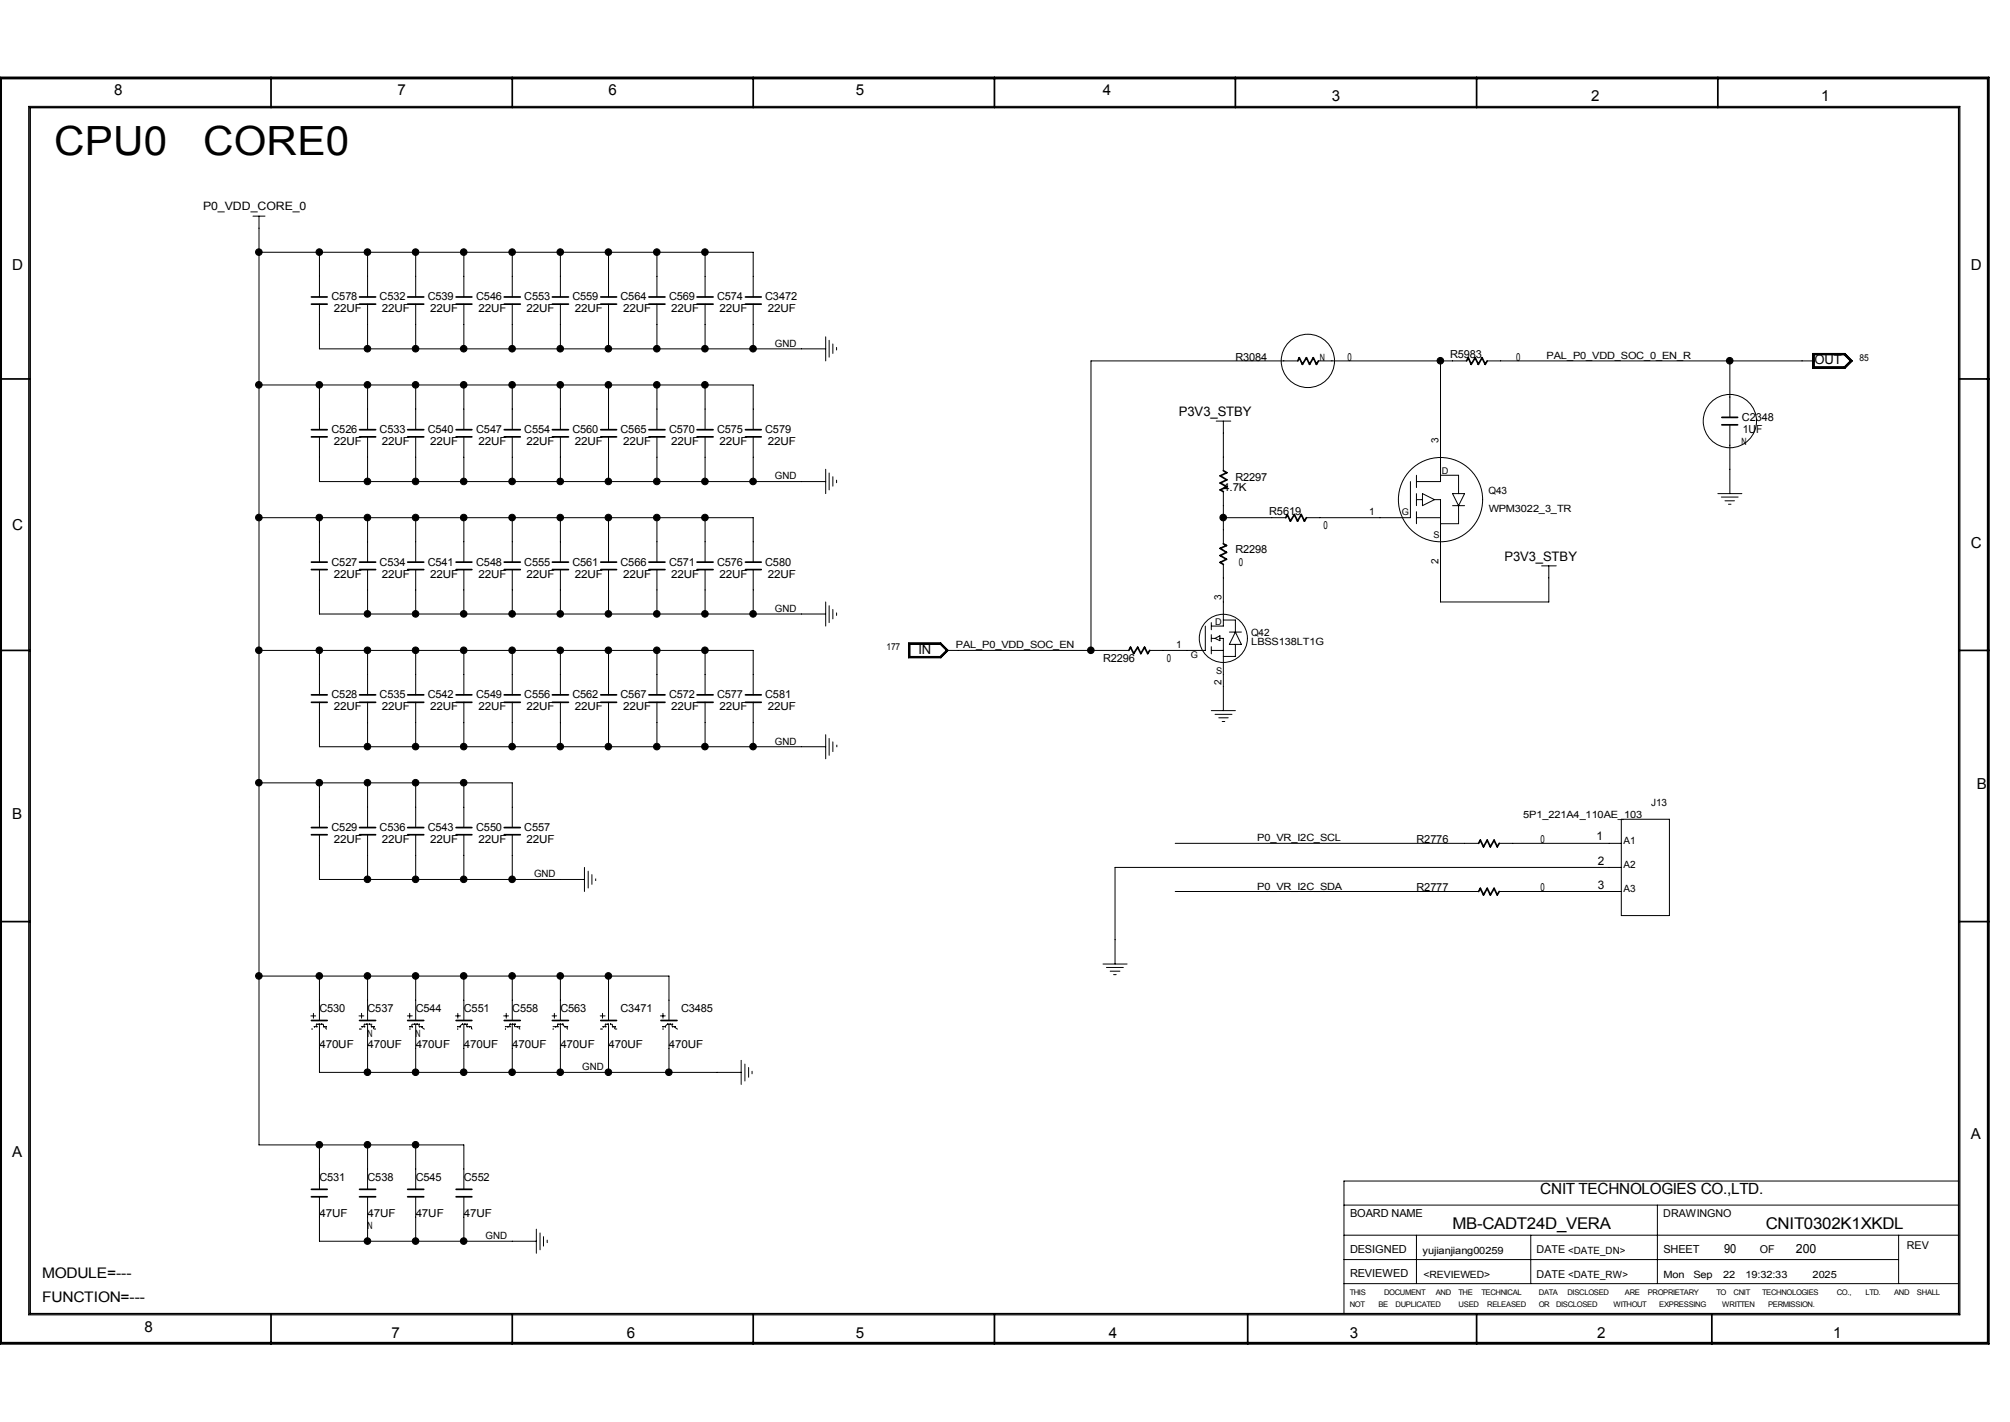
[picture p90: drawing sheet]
<svg xmlns="http://www.w3.org/2000/svg" width="297mm" height="210mm" viewBox="0 0 297 210" stroke-linecap="round" stroke-linejoin="round" font-family="sans-serif">
<defs><g id="words">
<g font-size="5.9">
<text x="8" y="22.9">CPU0</text>
<text x="30" y="22.9">CORE0</text>
</g>
<g font-size="2.4">
<text x="214.6" y="181.5">MB-CADT24D_VERA</text>
<text x="260.9" y="181.5">CNIT0302K1XKDL</text>
</g>
<text font-size="2.3" x="227.6" y="176.3">CNIT TECHNOLOGIES CO.,LTD.</text>
<g font-size="2.2">
<text x="16.9" y="14.1">8</text>
<text x="58.8" y="14.1">7</text>
<text x="89.9" y="14.1">6</text>
<text x="126.4" y="14.1">5</text>
<text x="163" y="14.1">4</text>
<text x="196.8" y="15">3</text>
<text x="235.1" y="15">2</text>
<text x="269.1" y="15">1</text>
<text x="1.8" y="39.9">D</text>
<text x="291.2" y="39.9">D</text>
<text x="1.8" y="78.2">C</text>
<text x="291.2" y="80.9">C</text>
<text x="292.1" y="116.5">B</text>
<text x="1.8" y="121">B</text>
<text x="1.8" y="170.8">A</text>
<text x="291.2" y="168.2">A</text>
<text x="6.2" y="188.7">MODULE=---</text>
<text x="6.2" y="192.2">FUNCTION=---</text>
<text x="21.3" y="196.6">8</text>
<text x="57.9" y="197.5">7</text>
<text x="92.6" y="197.5">6</text>
<text x="126.4" y="197.5">5</text>
<text x="163.9" y="197.5">4</text>
<text x="199.5" y="197.5">3</text>
<text x="236" y="197.5">2</text>
<text x="270.9" y="197.5">1</text>
</g>
<g font-size="1.9">
<text x="268.1" y="53.8">OUT</text>
<text x="174.2" y="61.4">P3V3_STBY</text>
<text x="222.3" y="82.8">P3V3_STBY</text>
<text x="135.7" y="96.5">IN</text>
<text x="254.7" y="185">90</text>
<text x="265.4" y="185">200</text>
</g>
<g font-size="1.7">
<text x="30" y="31">P0_VDD_CORE_0</text>
<text x="235.9" y="124.1">1</text>
<text x="236.1" y="127.7">2</text>
<text x="236.1" y="131.2">3</text>
</g>
<g font-size="1.6">
<text x="49" y="44.3">C578</text>
<text x="49.3" y="46.1">22UF</text>
<text x="56.1" y="44.3">C532</text>
<text x="56.4" y="46.1">22UF</text>
<text x="63.2" y="44.3">C539</text>
<text x="63.6" y="46.1">22UF</text>
<text x="70.4" y="44.3">C546</text>
<text x="70.7" y="46.1">22UF</text>
<text x="77.5" y="44.3">C553</text>
<text x="77.8" y="46.1">22UF</text>
<text x="84.6" y="44.3">C559</text>
<text x="85" y="46.1">22UF</text>
<text x="91.7" y="44.3">C564</text>
<text x="92.1" y="46.1">22UF</text>
<text x="98.9" y="44.3">C569</text>
<text x="99.2" y="46.1">22UF</text>
<text x="106" y="44.3">C574</text>
<text x="106.3" y="46.1">22UF</text>
<text x="113.1" y="44.3">C3472</text>
<text x="113.4" y="46.1">22UF</text>
<text x="182.5" y="53.2">R3084</text>
<text x="199.1" y="53.2">0</text>
<text x="214.3" y="52.9">R5983</text>
<text x="224" y="53.2">0</text>
<text x="49" y="63.9">C526</text>
<text x="49.3" y="65.7">22UF</text>
<text x="56.1" y="63.9">C533</text>
<text x="56.4" y="65.7">22UF</text>
<text x="63.2" y="63.9">C540</text>
<text x="63.6" y="65.7">22UF</text>
<text x="70.4" y="63.9">C547</text>
<text x="70.7" y="65.7">22UF</text>
<text x="77.5" y="63.9">C554</text>
<text x="77.8" y="65.7">22UF</text>
<text x="84.6" y="63.9">C560</text>
<text x="85" y="65.7">22UF</text>
<text x="91.7" y="63.9">C565</text>
<text x="92.1" y="65.7">22UF</text>
<text x="98.9" y="63.9">C570</text>
<text x="99.2" y="65.7">22UF</text>
<text x="106" y="63.9">C575</text>
<text x="106.3" y="65.7">22UF</text>
<text x="113.1" y="63.9">C579</text>
<text x="113.4" y="65.7">22UF</text>
<text x="257.4" y="62.1">C2348</text>
<text x="257.5" y="63.9">1UF</text>
<text x="182.5" y="71.1">R2297</text>
<text x="180.7" y="72.5">4.7K</text>
<text x="187.5" y="76">R5619</text>
<text x="49" y="83.5">C527</text>
<text x="56.1" y="83.5">C534</text>
<text x="63.2" y="83.5">C541</text>
<text x="70.4" y="83.5">C548</text>
<text x="77.5" y="83.5">C555</text>
<text x="84.6" y="83.5">C561</text>
<text x="91.7" y="83.5">C566</text>
<text x="98.9" y="83.5">C571</text>
<text x="106" y="83.5">C576</text>
<text x="113.1" y="83.5">C580</text>
<text x="182.5" y="81.7">R2298</text>
<text x="183.1" y="83.5">0</text>
<text x="195.6" y="78.2">0</text>
<text x="49.3" y="85.3">22UF</text>
<text x="56.4" y="85.3">22UF</text>
<text x="63.6" y="85.3">22UF</text>
<text x="70.7" y="85.3">22UF</text>
<text x="77.8" y="85.3">22UF</text>
<text x="85" y="85.3">22UF</text>
<text x="92.1" y="85.3">22UF</text>
<text x="99.2" y="85.3">22UF</text>
<text x="106.3" y="85.3">22UF</text>
<text x="113.4" y="85.3">22UF</text>
<text x="163" y="97.8">R2296</text>
<text x="172.4" y="97.8">0</text>
<text x="49" y="103.1">C528</text>
<text x="49.3" y="104.9">22UF</text>
<text x="56.1" y="103.1">C535</text>
<text x="56.4" y="104.9">22UF</text>
<text x="63.2" y="103.1">C542</text>
<text x="63.6" y="104.9">22UF</text>
<text x="70.4" y="103.1">C549</text>
<text x="70.7" y="104.9">22UF</text>
<text x="77.5" y="103.1">C556</text>
<text x="77.8" y="104.9">22UF</text>
<text x="84.6" y="103.1">C562</text>
<text x="85" y="104.9">22UF</text>
<text x="91.7" y="103.1">C567</text>
<text x="92.1" y="104.9">22UF</text>
<text x="98.9" y="103.1">C572</text>
<text x="99.2" y="104.9">22UF</text>
<text x="106" y="103.1">C577</text>
<text x="106.3" y="104.9">22UF</text>
<text x="113.1" y="103.1">C581</text>
<text x="113.4" y="104.9">22UF</text>
<text x="49" y="122.7">C529</text>
<text x="49.3" y="124.5">22UF</text>
<text x="56.1" y="122.7">C536</text>
<text x="56.4" y="124.5">22UF</text>
<text x="63.2" y="122.7">C543</text>
<text x="63.6" y="124.5">22UF</text>
<text x="70.4" y="122.7">C550</text>
<text x="70.7" y="124.5">22UF</text>
<text x="77.5" y="122.7">C557</text>
<text x="77.8" y="124.5">22UF</text>
<text x="209.3" y="124.5">R2776</text>
<text x="227.6" y="124.5">0</text>
<text x="209.3" y="131.6">R2777</text>
<text x="227.6" y="131.6">0</text>
<text x="47.2" y="149.4">C530</text>
<text x="54.3" y="149.4">C537</text>
<text x="61.4" y="149.4">C544</text>
<text x="68.5" y="149.4">C551</text>
<text x="75.7" y="149.4">C558</text>
<text x="82.8" y="149.4">C563</text>
<text x="91.7" y="149.4">C3471</text>
<text x="100.6" y="149.4">C3485</text>
<text x="47.2" y="154.8">470UF</text>
<text x="54.3" y="154.8">470UF</text>
<text x="61.4" y="154.8">470UF</text>
<text x="68.5" y="154.8">470UF</text>
<text x="75.7" y="154.8">470UF</text>
<text x="82.8" y="154.8">470UF</text>
<text x="89.9" y="154.8">470UF</text>
<text x="98.8" y="154.8">470UF</text>
<text x="47.2" y="179.7">47UF</text>
<text x="47.2" y="174.4">C531</text>
<text x="54.3" y="179.7">47UF</text>
<text x="54.3" y="174.4">C538</text>
<text x="61.4" y="179.7">47UF</text>
<text x="61.4" y="174.4">C545</text>
<text x="68.5" y="179.7">47UF</text>
<text x="68.5" y="174.4">C552</text>
<text x="199.5" y="179.7">BOARD NAME</text>
<text x="245.8" y="179.7">DRAWINGNO</text>
<text x="199.5" y="185.1">DESIGNED</text>
<text x="227.1" y="185.1">DATE &lt;DATE_DN&gt;</text>
<text x="245.8" y="185">SHEET</text>
<text x="260" y="185.1">OF</text>
<text x="281.7" y="184.4">REV</text>
<text x="199.5" y="188.6">REVIEWED</text>
<text x="227.1" y="188.7">DATE &lt;DATE_RW&gt;</text>
</g>
<g font-size="1.5">
<text x="114.5" y="51.2">GND</text>
<text x="195" y="53.3">N</text>
<text x="228.5" y="53">PAL_P0_VDD_SOC_0_EN_R</text>
<text x="212.6" y="65.4" transform="rotate(-90 212.6 65.4)">3</text>
<text x="257.3" y="65.8">N</text>
<text x="114.5" y="70.8">GND</text>
<text x="202.3" y="76.1">1</text>
<text x="220" y="72.9">Q43</text>
<text x="220" y="75.6">WPM3022_3_TR</text>
<text x="212.6" y="83.3" transform="rotate(-90 212.6 83.3)">2</text>
<text x="180.5" y="88.6" transform="rotate(-90 180.5 88.6)">3</text>
<text x="114.5" y="90.4">GND</text>
<text x="141.2" y="95.7">PAL_P0_VDD_SOC_EN</text>
<text x="173.8" y="95.7">1</text>
<text x="184.9" y="93.9">Q42</text>
<text x="184.9" y="95.3">LBSS138LT1G</text>
<text x="180.5" y="101.1" transform="rotate(-90 180.5 101.1)">2</text>
<text x="114.5" y="110">GND</text>
<text x="244" y="119">J13</text>
<text x="185.8" y="124.2">P0_VR_I2C_SCL</text>
<text x="225.1" y="120.8">5P1_221A4_110AE_103</text>
<text x="239.9" y="124.6">A1</text>
<text x="78.9" y="129.6">GND</text>
<text x="185.8" y="131.4">P0_VR_I2C_SDA</text>
<text x="239.9" y="128.1">A2</text>
<text x="239.9" y="131.7">A3</text>
<text x="54.3" y="153.1">N</text>
<text x="61.4" y="153.1">N</text>
<text x="86" y="158.1">GND</text>
<text x="54.3" y="181.6">N</text>
<text x="71.8" y="183">GND</text>
<text x="210.2" y="185.1">yujianjiang00259</text>
<text x="210.3" y="188.7">&lt;REVIEWED&gt;</text>
<text x="245.8" y="188.7">Mon</text>
<text x="250.2" y="188.7">Sep</text>
<text x="254.6" y="188.7">22</text>
<text x="257.9" y="188.7">19:32:33</text>
<text x="267.8" y="188.7">2025</text>
</g>
<g font-size="1.4">
<text x="274.8" y="53.3">85</text>
<text x="213" y="70">D</text>
<text x="207.1" y="76">G</text>
<text x="211.8" y="79.4">S</text>
<text x="179.5" y="92.2">D</text>
<text x="131" y="96">177</text>
<text x="176" y="97.2">G</text>
<text x="179.7" y="99.6">S</text>
</g>
<g font-size="1.1">
<text x="199.4" y="191.3">THIS</text>
<text x="204.5" y="191.3">DOCUMENT</text>
<text x="212.1" y="191.3">AND</text>
<text x="215.5" y="191.3">THE</text>
<text x="218.9" y="191.3">TECHNICAL</text>
<text x="227.4" y="191.3">DATA</text>
<text x="231.6" y="191.3">DISCLOSED</text>
<text x="240.1" y="191.3">ARE</text>
<text x="243.5" y="191.3">PROPRIETARY</text>
<text x="253.6" y="191.3">TO</text>
<text x="256.2" y="191.3">CNIT</text>
<text x="260.4" y="191.3">TECHNOLOGIES</text>
<text x="271.4" y="191.3">CO.,</text>
<text x="275.6" y="191.3">LTD.</text>
<text x="279.9" y="191.3">AND</text>
<text x="283.3" y="191.3">SHALL</text>
<text x="199.4" y="193.1">NOT</text>
<text x="203.7" y="193.1">BE</text>
<text x="206.2" y="193.1">DUPLICATED</text>
<text x="215.5" y="193.1">USED</text>
<text x="219.8" y="193.1">RELEASED</text>
<text x="227.4" y="193.1">OR</text>
<text x="229.9" y="193.1">DISCLOSED</text>
<text x="238.4" y="193.1">WITHOUT</text>
<text x="245.2" y="193.1">EXPRESSING</text>
<text x="254.5" y="193.1">WRITTEN</text>
<text x="261.2" y="193.1">PERMISSION.</text>
</g>
</g></defs>
<g fill="none" stroke="#000" stroke-width=".25">
<path d="M0 11.4h293.9v187.1h-293.9zM.2 11.6h293.5v186.7h-293.5zM4.4 15.9h285v178.1h-285zM40 11.4v4.5M75.7 11.4v4.5M111.3 11.4v4.5M146.9 11.4v4.5M182.5 11.4v4.5M218.2 11.4v4.5M253.8 11.4v4.5M0 56h4.4M46 44.9h2.3"/>
<path d="M46 43.9h2.3M53.1 44.9h2.4M53.1 43.9h2.4M60.2 44.9h2.4M60.2 43.9h2.4M67.4 44.9h2.3M67.4 43.9h2.3M74.5 44.9h2.4M74.5 43.9h2.4M81.6 44.9h2.4M81.6 43.9h2.4M88.8 44.9h2.3"/>
<path d="M88.8 43.9h2.3M95.9 44.9h2.4M95.9 43.9h2.4M103 44.9h2.4M103 43.9h2.4M110.2 44.9h2.3M110.2 43.9h2.3M191.8 53.3l.2-.5 .4 1 .6-1 .5 1 .6-1 .4 1 .3-.5M216.7 53.3l.3-.5 .4 1 .6-1 .4 1 .6-1 .5 1 .3-.5M289.4 56h4.5M46 64.5h2.3M46 63.5h2.3"/>
<path d="M53.1 64.5h2.4M53.1 63.5h2.4M60.2 64.5h2.4M60.2 63.5h2.4M67.4 64.5h2.3M67.4 63.5h2.3M74.5 64.5h2.4M74.5 63.5h2.4M81.6 64.5h2.4M81.6 63.5h2.4M88.8 64.5h2.3M88.8 63.5h2.3"/>
<path d="M95.9 64.5h2.4M95.9 63.5h2.4M103 64.5h2.4M103 63.5h2.4M110.2 64.5h2.3M110.2 63.5h2.3M180.8 69.5l.5 .3-1 .5 1 .6-1 .4 1 .6-1 .4 .5 .3M190 76.5l.2-.5 .5 1 .6-1 .4 1 .6-1 .4 1 .3-.5M254.4 62.7h2.4M254.4 61.6h2.4M0 96.1h4.4M46 84.1h2.3"/>
<path d="M46 83h2.3M53.1 84.1h2.4M53.1 83h2.4M60.2 84.1h2.4M60.2 83h2.4M67.4 84.1h2.3M67.4 83h2.3M74.5 84.1h2.4M74.5 83h2.4M81.6 84.1h2.4M81.6 83h2.4M88.8 84.1h2.3"/>
<path d="M88.8 83h2.3M95.9 84.1h2.4M95.9 83h2.4M103 84.1h2.4M103 83h2.4M110.2 84.1h2.3M110.2 83h2.3M166.8 96.1l.2-.5 .5 .9 .6-.9 .5 .9 .5-.9 .5 .9 .3-.4M180.8 80.3l.4 .3-.9 .4 .9 .6-.9 .4 .9 .6-.9 .5 .5 .3M289.4 96.1h4.5M46 103.7h2.3M46 102.6h2.3"/>
<path d="M53.1 103.7h2.4M53.1 102.6h2.4M60.2 103.7h2.4M60.2 102.6h2.4M67.4 103.7h2.3M67.4 102.6h2.3M74.5 103.7h2.4M74.5 102.6h2.4M81.6 103.7h2.4M81.6 102.6h2.4M88.8 103.7h2.3M88.8 102.6h2.3"/>
<path d="M95.9 103.7h2.4M95.9 102.6h2.4M103 103.7h2.4M103 102.6h2.4M110.2 103.7h2.3M110.2 102.6h2.3M0 136.1h4.4M46 123.3h2.3M46 122.2h2.3M53.1 123.3h2.4M53.1 122.2h2.4M60.2 123.3h2.4"/>
<path d="M60.2 122.2h2.4M67.4 123.3h2.3M67.4 122.2h2.3M74.5 123.3h2.4M74.5 122.2h2.4M218.5 131.7l.2-.5 .5 1 .6-1 .4 1 .6-1 .4 1 .3-.5M218.5 124.5l.2-.4 .5 1 .6-1 .4 1 .6-1 .4 1 .3-.6M289.4 136.1h4.5M46 150.7h2.3M53.1 150.7h2.4M60.2 150.7h2.4M67.4 150.7h2.3"/>
<path d="M74.5 150.7h2.4M81.6 150.7h2.4M88.8 150.7h2.3M97.7 150.7h2.3M46 176.7h2.3M46 175.6h2.3M53.1 176.7h2.4M53.1 175.6h2.4M60.2 176.7h2.4M60.2 175.6h2.4M67.4 176.7h2.3M67.4 175.6h2.3"/>
<path d="M40 194v4.5M75.7 194v4.5M111.3 194v4.5M146.9 194v4.5M184.4 194v4.5M218.2 194v4.5M252.9 194v4.5"/>
</g>
<g fill="none" stroke="#000" stroke-width=".15">
<path d="M4.2 15.7h285.4v178.5h-285.4zM37.4 31.9h1.8M38.3 31.9v137.2h30.2v6.5M38.3 37.3h73v6.6M47.2 37.3v6.6M54.3 37.3v6.6M61.4 37.3v6.6M68.5 37.3v6.6M75.7 37.3v6.6M82.8 37.3v6.6M89.9 37.3v6.6M97.1 37.3v6.6"/>
<path d="M104.2 37.3v6.6M38.3 56.9h73v6.6M47.2 44.9v6.6h74.8M47.2 56.9v6.6M54.3 44.9v6.6M54.3 56.9v6.6M61.4 44.9v6.6M61.4 56.9v6.6M68.5 44.9v6.6M68.5 56.9v6.6M75.7 44.9v6.6M75.7 56.9v6.6"/>
<path d="M82.8 44.9v6.6M82.8 56.9v6.6M89.9 44.9v6.6M89.9 56.9v6.6M97.1 44.9v6.6M97.1 56.9v6.6M104.2 44.9v6.6M104.2 56.9v6.6M111.3 44.9v6.6M122 49.7v3.6M122.5 50.2v2.5M123.1 50.8v1.4"/>
<path d="M123.6 51.3v.4M191.8 53.3h-30.6v42.8M194.8 53.3h21.9M212.9 53.3v17.8h-3.6M219.8 53.3h48.3M255.6 53.3v8.3M267.8 52.2h4.8l1.1 1.1-1.1 1.1h-4.8zM267.9 52.2h4.7l1 1.1-1 1h-4.7zM268 52.3h4.5l1 1-1 .9h-4.5zM268.1 52.4h4.4l.9 .9-.9 .9h-4.4zM38.3 76.5h73v6.5M47.2 64.5v6.6h74.8"/>
<path d="M47.2 76.5v6.5M54.3 64.5v6.6M54.3 76.5v6.5M61.4 64.5v6.6M61.4 76.5v6.5M68.5 64.5v6.6M68.5 76.5v6.5M75.7 64.5v6.6M75.7 76.5v6.5M82.8 64.5v6.6M82.8 76.5v6.5M89.9 64.5v6.6"/>
<path d="M89.9 76.5v6.5M97.1 64.5v6.6M97.1 76.5v6.5M104.2 64.5v6.6M104.2 76.5v6.5M111.3 64.5v6.6M122 69.3v3.6M122.5 69.8v2.5M123.1 70.4v1.4M123.6 70.9v.4M179.7 62.2h2.2M180.8 62.2v7.3"/>
<path d="M180.8 72.6v7.7M180.8 76.5h9.2M208.4 71.1v5.4h-15.4M209.3 76.5h3.6M209.3 70.2v1.8M209.3 72.9v1.8M209.3 75.6v1.7M209.3 73.8h.9M210.2 72.9l1.8 .9-1.8 .9zM212 73.8h.9v15.1h16v-5.3M212.9 70.2h2.6v2.7M214.6 74.7h1.8"/>
<path d="M214.6 72.9h1.8l-.9 1.8zM215.5 74.7v2.6h-2.6M253.8 72.9h3.6M254.3 73.4h2.5M254.9 74h1.4M255.4 74.5h.4M255.6 62.7v10.2M38.3 96.1h73v6.5M47.2 84.1v6.6h74.8M47.2 96.1v6.5M54.3 84.1v6.6M54.3 96.1v6.5"/>
<path d="M61.4 84.1v6.6M61.4 96.1v6.5M68.5 84.1v6.6M68.5 96.1v6.5M75.7 84.1v6.6M75.7 96.1v6.5M82.8 84.1v6.6M82.8 96.1v6.5M89.9 84.1v6.6M89.9 96.1v6.5M97.1 84.1v6.6M97.1 96.1v6.5"/>
<path d="M104.2 84.1v6.6M104.2 96.1v6.5M111.3 84.1v6.6M122 88.9v3.6M122.5 89.5v2.4M123.1 90v1.4M123.6 90.5v.4M134.2 95h4.8l1.1 1.1-1.1 1.1h-4.8zM134.3 95h4.7l1 1.1-1 1h-4.7zM134.4 95.1h4.5l1 1-1 .9h-4.5zM134.5 95.2h4.4l.9 .9-.9 .8h-4.4zM139.8 96.1h27"/>
<path d="M178.1 92.5v3.6h-8.2M179 96.1h1.8M179 91.9v1.1M179 93.7v1.1M179 95.5v1.1M179 94.3h.5M179.5 94.3l.8-.4v.7zM180.3 94.3h.5v10.6M180.8 83.4v9.1h-1.8M180.8 91.6h1.7v1.7M181.7 93.3h1.7M182.5 95.2v1.7h-1.7"/>
<path d="M182.5 93.3l.9 1.9h-1.7zM227.8 83.6h2.2M38.3 115.6h37.4v6.6M47.2 103.7v6.6h74.8M47.2 115.6v6.6M54.3 103.7v6.6M54.3 115.6v6.6M61.4 103.7v6.6M61.4 115.6v6.6M68.5 103.7v6.6M68.5 115.6v6.6M75.7 103.7v6.6"/>
<path d="M82.8 103.7v6.6M89.9 103.7v6.6M97.1 103.7v6.6M104.2 103.7v6.6M111.3 103.7v6.6M122 108.5v3.6M122.5 109.1v2.4M123.1 109.6v1.4M123.6 110v.3M179 104.9h3.5M179.5 105.5h2.5M180.1 106h1.4"/>
<path d="M180.6 106.6h.4M47.2 123.3v6.6h39.2M54.3 123.3v6.6M61.4 123.3v6.6M68.5 123.3v6.6M75.7 123.3v6.6M86.4 128.1v3.6M86.9 128.7v2.4M87.5 129.2v1.4M88 129.7v.4M173.7 124.5h44.8M173.7 131.7h44.8"/>
<path d="M221.5 124.5h18.1M221.5 131.7h18.1M239.6 121h7.1v14.2h-7.1zM239.6 128.1h-74.8v14.3M38.3 144.1h60.5v6.6M45.9 150h.8M46 152h.1M46.3 149.6v.8M46.4 151.6h.1M46.4 151.6h.3M46.7 151.6h.1M46.7 151.3h.1"/>
<path d="M46.7 151.3h1.1v.3M46.7 151.3v.3M47.1 151.3h.1M47.2 144.1v6.6M47.2 151.4v7h62.3M47.4 151.3h.1M47.8 151.6h.1M47.8 151.6h.4M48.2 151.6h.1M48.2 152h.1M48.2 151.6v.4M53 150h.8"/>
<path d="M53.1 152h.1M53.1 152h.3M53.4 149.6v.8M53.4 151.6h.1M53.4 151.6h.4M53.8 151.6h.1M53.8 151.3h.1M53.8 151.3h.4M53.8 151.3v.3M54.2 151.3h.1M54.3 144.1v6.6M54.3 151.4v7"/>
<path d="M54.5 151.3h.1M54.5 151.3h.4M54.9 151.6h.1M54.9 151.3h.1M54.9 151.6h.3M54.9 151.3v.3M55.2 151.6h.1M55.2 151.6v.4h.4M60.2 150h.7M60.5 151.6h.1M60.5 152h.1M60.5 151.6h.4"/>
<path d="M60.5 149.6v.8M60.9 151.6h.1M61.2 151.3h.1M61.4 144.1v6.6M61.4 151.4v7M61.6 151.3h.1M61.9 151.6h.1M61.9 151.3h.1M61.9 151.6h.4M61.9 151.3h-1v.3M61.9 151.3v.3M62.3 151.6h.1"/>
<path d="M62.3 151.6l.3 .4M62.6 152h.1M67.3 150h.7M67.6 151.6h.1M67.6 152h.1M67.6 151.6h.3M67.6 149.6v.8M67.9 151.6h.1M68.3 151.3h.1M68.3 151.3h.7M68.3 151.3l-.4 .3M68.5 144.1v6.6"/>
<path d="M68.5 151.4v7M68.6 151.3h.1M69 151.6h.1M69 151.3h.1M69 151.6h.7v.4M69 151.3v.3M69.3 151.6h.1M69.7 152h.1M74.4 150h.7M74.6 151.6h.1M74.6 152h.1M74.6 151.6h.7"/>
<path d="M74.8 149.6v.8M75 151.6h.1M75.3 151.6h.1M75.3 151.3h.1M75.3 151.3h.7M75.3 151.3v.3M75.7 151.3h.1M75.7 144.1v6.6M75.7 151.4v7M76 151.3h.1M76 151.3v.3h.7M76.4 151.6h.1"/>
<path d="M76.7 151.6h.1M76.7 152h.1M76.7 151.6v.4M81.6 150h.7M81.7 152h.1M81.7 151.6h.7M81.9 149.6v.8M82 151.6h.1M82.4 151.6h.1M82.4 151.3h.1M82.4 151.3h.7M82.4 151.3v.3"/>
<path d="M82.7 151.3h.1M82.8 144.1v6.6M82.8 151.4v7M83.1 151.3h.1M83.1 151.3l.3 .3M83.4 151.6h.1M83.4 151.6h.4M83.8 151.6h.1M83.8 152h.1M83.8 151.6v.4M88.7 150h.7M88.7 152h.1"/>
<path d="M88.7 152h.4M89 149.6v.8M89.1 151.6h.1M89.1 151.6h.3M89.4 151.6h.1M89.4 151.3h.1M89.4 151.3h.4M89.4 151.3v.3M89.8 151.3h.1M89.9 144.1v6.6M89.9 151.4v7M90.1 151.3h.1"/>
<path d="M90.1 151.3h.4v.3M90.5 151.6h.1M90.5 151.6h.3M90.8 151.6h.1M90.8 151.6v.4h.4M97.6 150h.7M97.9 151.6h.1M97.9 152h.1M97.9 151.6h.3M98 149.6v.8M98.2 151.6h.1M98.6 151.3h.1"/>
<path d="M98.6 151.3h.7M98.6 151.3l-.4 .3M98.8 151.4v7M99 151.3h.1M99.3 151.6h.1M99.3 151.3h.1M99.3 151.6h.4M99.3 151.3v.3M99.7 151.6h.1M99.7 151.6l.3 .4M100 152h.1M109.5 156.6v3.5"/>
<path d="M110.1 157.1v2.5M110.6 157.6v1.5M111.1 158.2v.4M163 142.4h3.5M163.5 142.9h2.5M164 143.4h1.5M164.5 143.9h.4M47.2 169.1v6.5M47.2 176.7v6.6h32M54.3 169.1v6.5M54.3 176.7v6.6M61.4 169.1v6.5"/>
<path d="M61.4 176.7v6.6M68.5 176.7v6.6M198.6 178h90.8M244.9 178v11.6M289.4 174.4h-90.8v19.6M79.2 181.5v3.6M79.8 182.1v2.5M80.3 182.6v1.4M80.9 183.1v.4M198.6 189.6h90.8M198.6 186h81.9M198.6 182.4h90.8"/>
<path d="M209.3 182.4v7.2M226.2 182.4v7.2M280.5 182.4v7.2"/>
<circle cx="193.3" cy="53.3" r="3.9"/>
<circle cx="212.9" cy="73.8" r="6.2"/>
<circle cx="255.6" cy="62.2" r="3.9"/>
<circle cx="180.8" cy="94.3" r="3.6"/>
</g>
<g fill="#000" stroke="#000" stroke-width=".15">
<circle cx="38.2" cy="37.2" r=".49"/>
<circle cx="47.2" cy="37.2" r=".49"/>
<circle cx="54.3" cy="37.2" r=".49"/>
<circle cx="61.4" cy="37.2" r=".49"/>
<circle cx="68.5" cy="37.2" r=".49"/>
<circle cx="75.7" cy="37.2" r=".49"/>
<circle cx="82.8" cy="37.2" r=".49"/>
<circle cx="89.9" cy="37.2" r=".49"/>
<circle cx="97" cy="37.2" r=".49"/>
<circle cx="104.2" cy="37.2" r=".49"/>
<circle cx="38.2" cy="56.8" r=".49"/>
<circle cx="47.2" cy="56.8" r=".49"/>
<circle cx="54.3" cy="51.5" r=".49"/>
<circle cx="54.3" cy="56.8" r=".49"/>
<circle cx="61.4" cy="56.8" r=".49"/>
<circle cx="61.4" cy="51.5" r=".49"/>
<circle cx="68.5" cy="56.8" r=".49"/>
<circle cx="68.5" cy="51.5" r=".49"/>
<circle cx="75.7" cy="56.8" r=".49"/>
<circle cx="75.7" cy="51.5" r=".49"/>
<circle cx="82.8" cy="56.8" r=".49"/>
<circle cx="82.8" cy="51.5" r=".49"/>
<circle cx="89.9" cy="51.5" r=".49"/>
<circle cx="89.9" cy="56.8" r=".49"/>
<circle cx="97" cy="51.5" r=".49"/>
<circle cx="97" cy="56.8" r=".49"/>
<circle cx="104.2" cy="56.8" r=".49"/>
<circle cx="104.2" cy="51.5" r=".49"/>
<circle cx="111.3" cy="51.5" r=".49"/>
<circle cx="212.8" cy="53.3" r=".49"/>
<circle cx="255.6" cy="53.3" r=".49"/>
<circle cx="38.2" cy="76.4" r=".49"/>
<circle cx="47.2" cy="76.4" r=".49"/>
<circle cx="54.3" cy="71.1" r=".49"/>
<circle cx="54.3" cy="76.4" r=".49"/>
<circle cx="61.4" cy="71.1" r=".49"/>
<circle cx="61.4" cy="76.4" r=".49"/>
<circle cx="68.5" cy="71.1" r=".49"/>
<circle cx="68.5" cy="76.4" r=".49"/>
<circle cx="75.7" cy="71.1" r=".49"/>
<circle cx="75.7" cy="76.4" r=".49"/>
<circle cx="82.8" cy="71.1" r=".49"/>
<circle cx="82.8" cy="76.4" r=".49"/>
<circle cx="89.9" cy="71.1" r=".49"/>
<circle cx="89.9" cy="76.4" r=".49"/>
<circle cx="97" cy="71.1" r=".49"/>
<circle cx="97" cy="76.4" r=".49"/>
<circle cx="104.2" cy="71.1" r=".49"/>
<circle cx="104.2" cy="76.4" r=".49"/>
<circle cx="111.3" cy="71.1" r=".49"/>
<circle cx="180.7" cy="76.4" r=".49"/>
<circle cx="38.2" cy="96" r=".49"/>
<circle cx="47.2" cy="96" r=".49"/>
<circle cx="54.3" cy="90.7" r=".49"/>
<circle cx="54.3" cy="96" r=".49"/>
<circle cx="61.4" cy="90.7" r=".49"/>
<circle cx="61.4" cy="96" r=".49"/>
<circle cx="68.5" cy="90.7" r=".49"/>
<circle cx="68.5" cy="96" r=".49"/>
<circle cx="75.7" cy="90.7" r=".49"/>
<circle cx="75.7" cy="96" r=".49"/>
<circle cx="82.8" cy="90.7" r=".49"/>
<circle cx="82.8" cy="96" r=".49"/>
<circle cx="89.9" cy="90.7" r=".49"/>
<circle cx="89.9" cy="96" r=".49"/>
<circle cx="97" cy="90.7" r=".49"/>
<circle cx="97" cy="96" r=".49"/>
<circle cx="104.2" cy="90.7" r=".49"/>
<circle cx="104.2" cy="96" r=".49"/>
<circle cx="111.3" cy="90.7" r=".49"/>
<circle cx="161.2" cy="96" r=".49"/>
<circle cx="38.2" cy="115.6" r=".49"/>
<circle cx="47.2" cy="115.6" r=".49"/>
<circle cx="54.3" cy="110.3" r=".49"/>
<circle cx="54.3" cy="115.6" r=".49"/>
<circle cx="61.4" cy="110.3" r=".49"/>
<circle cx="61.4" cy="115.6" r=".49"/>
<circle cx="68.5" cy="110.3" r=".49"/>
<circle cx="68.5" cy="115.6" r=".49"/>
<circle cx="75.7" cy="110.3" r=".49"/>
<circle cx="82.8" cy="110.3" r=".49"/>
<circle cx="89.9" cy="110.3" r=".49"/>
<circle cx="97" cy="110.3" r=".49"/>
<circle cx="104.2" cy="110.3" r=".49"/>
<circle cx="111.3" cy="110.3" r=".49"/>
<circle cx="54.3" cy="129.9" r=".49"/>
<circle cx="61.4" cy="129.9" r=".49"/>
<circle cx="68.5" cy="129.9" r=".49"/>
<circle cx="75.7" cy="129.9" r=".49"/>
<circle cx="38.2" cy="144.1" r=".49"/>
<circle cx="47.2" cy="144.1" r=".49"/>
<circle cx="54.3" cy="158.3" r=".49"/>
<circle cx="54.3" cy="144.1" r=".49"/>
<circle cx="61.4" cy="158.3" r=".49"/>
<circle cx="61.4" cy="144.1" r=".49"/>
<circle cx="68.5" cy="158.3" r=".49"/>
<circle cx="68.5" cy="144.1" r=".49"/>
<circle cx="75.7" cy="158.3" r=".49"/>
<circle cx="75.7" cy="144.1" r=".49"/>
<circle cx="82.8" cy="158.3" r=".49"/>
<circle cx="82.8" cy="144.1" r=".49"/>
<circle cx="89.9" cy="158.3" r=".49"/>
<circle cx="89.9" cy="144.1" r=".49"/>
<circle cx="98.8" cy="158.3" r=".49"/>
<circle cx="47.2" cy="169.1" r=".49"/>
<circle cx="54.3" cy="169.1" r=".49"/>
<circle cx="61.4" cy="169.1" r=".49"/>
<circle cx="54.3" cy="183.3" r=".49"/>
<circle cx="61.4" cy="183.3" r=".49"/>
<circle cx="68.5" cy="183.3" r=".49"/>
</g>
<use href="#words"/>
</svg>
